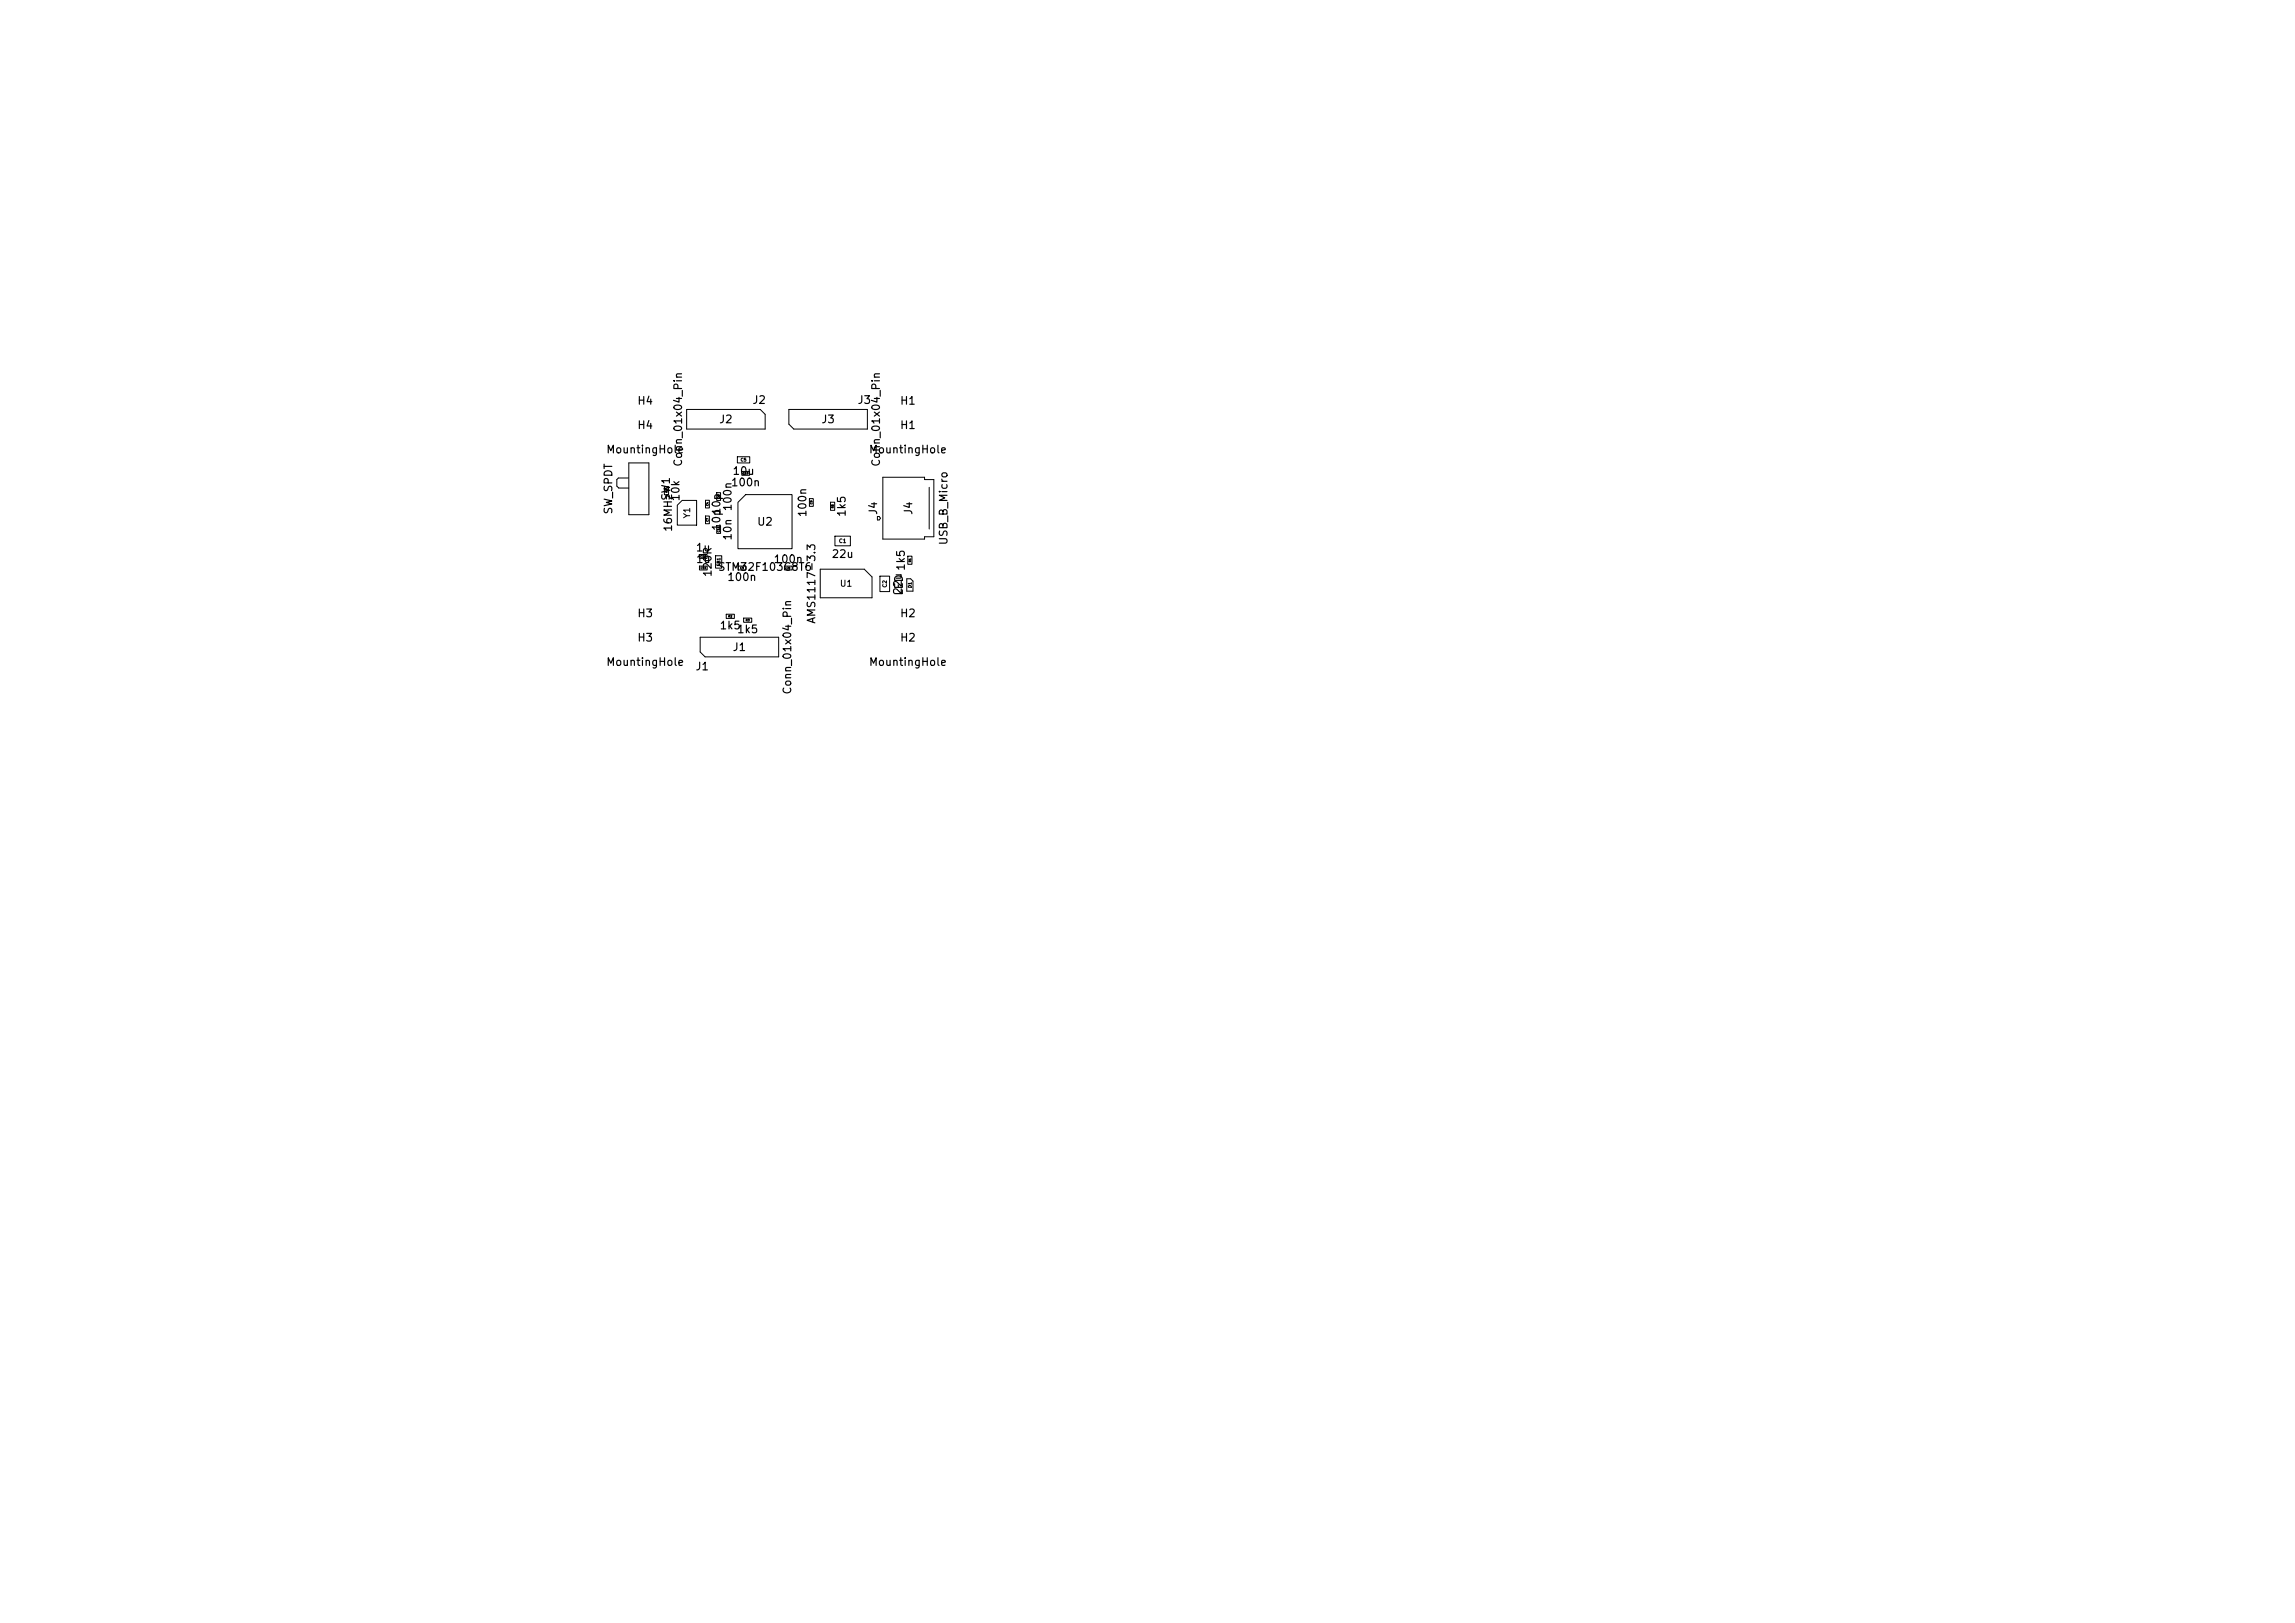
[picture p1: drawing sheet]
<svg xmlns="http://www.w3.org/2000/svg" width="297mm" height="210mm" viewBox="0 0 297 210" stroke-linecap="round" stroke-linejoin="round" font-family="sans-serif">
<defs><g id="words">
<g font-size="1">
<text x="82.4" y="52.6">H4</text>
<text x="97.3" y="52.5">J2</text>
<text x="110.9" y="52.5">J3</text>
<text x="116.4" y="52.6">H1</text>
<text x="78.4" y="58.9">MountingHole</text>
<text x="82.4" y="55.8">H4</text>
<text x="93" y="55">J2</text>
<text x="106.2" y="55">J3</text>
<text x="112.4" y="58.9">MountingHole</text>
<text x="116.4" y="55.8">H1</text>
<text x="86.9" y="64.9" transform="rotate(-90 86.9 64.9)">SW1</text>
<text x="88.2" y="64.9" transform="rotate(-90 88.2 64.9)">10k</text>
<text x="88.5" y="60.5" transform="rotate(-90 88.5 60.5)">Conn_01x04_Pin</text>
<text x="94.5" y="63.2">100n</text>
<text x="94.7" y="61.7">10u</text>
<text x="114.1" y="60.5" transform="rotate(-90 114.1 60.5)">Conn_01x04_Pin</text>
<text x="79.5" y="66.6" transform="rotate(-90 79.5 66.6)">SW_SPDT</text>
<text x="87.2" y="68.9" transform="rotate(-90 87.2 68.9)">16MHz</text>
<text x="90" y="71.6">1u</text>
<text x="93.5" y="68.8" transform="rotate(-90 93.5 68.8)">10p</text>
<text x="93.5" y="66.7" transform="rotate(-90 93.5 66.7)">10p</text>
<text x="94.9" y="70" transform="rotate(-90 94.9 70)">10n</text>
<text x="94.9" y="66.2" transform="rotate(-90 94.9 66.2)">100n</text>
<text x="97.9" y="68.3">U2</text>
<text x="104.6" y="67" transform="rotate(-90 104.6 67)">100n</text>
<text x="109.7" y="67" transform="rotate(-90 109.7 67)">1k5</text>
<text x="113.8" y="66.7" transform="rotate(-90 113.8 66.7)">J4</text>
<text x="118.3" y="66.7" transform="rotate(-90 118.3 66.7)">J4</text>
<text x="122.9" y="70.6" transform="rotate(-90 122.9 70.6)">USB_B_Micro</text>
<text x="90" y="73.1">1u</text>
<text x="92.3" y="74.7" transform="rotate(-90 92.3 74.7)">120R</text>
<text x="92.8" y="74.1">STM32F103C8T6</text>
<text x="94" y="75.4">100n</text>
<text x="100" y="73.1">100n</text>
<text x="107.5" y="72.4">22u</text>
<text x="116.9" y="77.1" transform="rotate(-90 116.9 77.1)">22u</text>
<text x="117.1" y="77.1" transform="rotate(-90 117.1 77.1)">LED</text>
<text x="117.3" y="73.9" transform="rotate(-90 117.3 73.9)">1k5</text>
<text x="82.4" y="80.1">H3</text>
<text x="82.4" y="83.3">H3</text>
<text x="93.1" y="81.7">1k5</text>
<text x="95.3" y="82.2">1k5</text>
<text x="105.8" y="80.8" transform="rotate(-90 105.8 80.8)">AMS1117-3.3</text>
<text x="116.4" y="80.1">H2</text>
<text x="116.4" y="83.3">H2</text>
<text x="78.4" y="86.4">MountingHole</text>
<text x="89.9" y="87">J1</text>
<text x="94.7" y="84.5">J1</text>
<text x="102.6" y="89.9" transform="rotate(-90 102.6 89.9)">Conn_01x04_Pin</text>
<text x="112.4" y="86.4">MountingHole</text>
</g>
<g font-size=".8">
<text x="89.5" y="67.2" transform="rotate(-90 89.5 67.2)">Y1</text>
<text x="108.6" y="76.1">U1</text>
</g>
<g font-size=".5">
<text x="108.5" y="70.4">C1</text>
<text x="114.9" y="76.1" transform="rotate(-90 114.9 76.1)">C2</text>
</g>
<g font-size=".4">
<text x="95.8" y="59.8">C5</text>
<text x="93.3" y="73.3" transform="rotate(-90 93.3 73.3)">FB1</text>
<text x="118.1" y="76.1" transform="rotate(-90 118.1 76.1)">D1</text>
</g>
<g font-size=".3">
<text x="86.4" y="63.8" transform="rotate(-90 86.4 63.8)">R4</text>
<text x="91.7" y="65.5" transform="rotate(-90 91.7 65.5)">C4</text>
<text x="93.2" y="64.5" transform="rotate(-90 93.2 64.5)">C6</text>
<text x="96.1" y="61.4">C10</text>
<text x="105.2" y="65.3" transform="rotate(-90 105.2 65.3)">C9</text>
<text x="107.9" y="65.8" transform="rotate(-90 107.9 65.8)">R5</text>
<text x="91.7" y="67.5" transform="rotate(-90 91.7 67.5)">C7</text>
<text x="93.2" y="68.9" transform="rotate(-90 93.2 68.9)">C11</text>
<text x="90.6" y="72.2">C12</text>
<text x="90.6" y="73.7">C13</text>
<text x="95.8" y="73.7">C3</text>
<text x="101.8" y="73.7">C8</text>
<text x="117.9" y="72.8" transform="rotate(-90 117.9 72.8)">R1</text>
<text x="94.2" y="79.9">R2</text>
<text x="96.5" y="80.4">R3</text>
</g>
</g></defs>
<g fill="none" stroke="#000" stroke-width=".13">
<path d="M81.4 59.9h2.6v6.7h-2.6zM88.9 53h9.5l.6 .6v1.9h-10.1zM95.4 59.1h1.6v.8h-1.6zM102.1 53h10.1v2.5h-9.5l-.6-.6zM81.3 61.9h-1.3l-.2 .2v.8l.3 .3h1.3M86 63h.5v1h-.5zM88.3 64.7h1.8v3.3h-2.4v-2.6zM90.5 71.7h1v.6h-1zM90.5 73.3h1v.4h-1zM91.3 66.8h.5v1h-.5zM91.3 64.7h.5v1h-.5zM92.6 71.9h.8v1.6h-.8z"/>
<path d="M92.7 68h.6v1h-.6zM92.7 63.7h.6v1h-.6zM94 79.5h1v.5h-1zM95.5 73.3h1v.4h-1zM96 61h1v.5h-1zM96.2 80h1.1v.5h-1.1zM96.5 64h6v7h-7v-6zM101.5 73.3h1v.4h-1zM104.8 64.5h.4v1h-.4zM106.2 73.7h5.6l1 1v2.7h-6.6zM107.5 65h.5v1h-.5zM108.1 69.4h2v1.2h-2z"/>
<path d="M113.5 66.8h.3l.1 .3-.1 .2h-.3zM113.9 74.6h1.2v2h-1.2zM114.3 61.8h5.4v.3h1.1v7.4h-1.1v.3h-5.4zM117.4 74.9h.4l.3 .3v1.3h-.7zM117.5 72h.5v1h-.5zM120.2 63.1v5.4M90.6 82.5h10.2v2.5h-9.6l-.6-.6z"/>
</g>
<use href="#words"/>
</svg>
